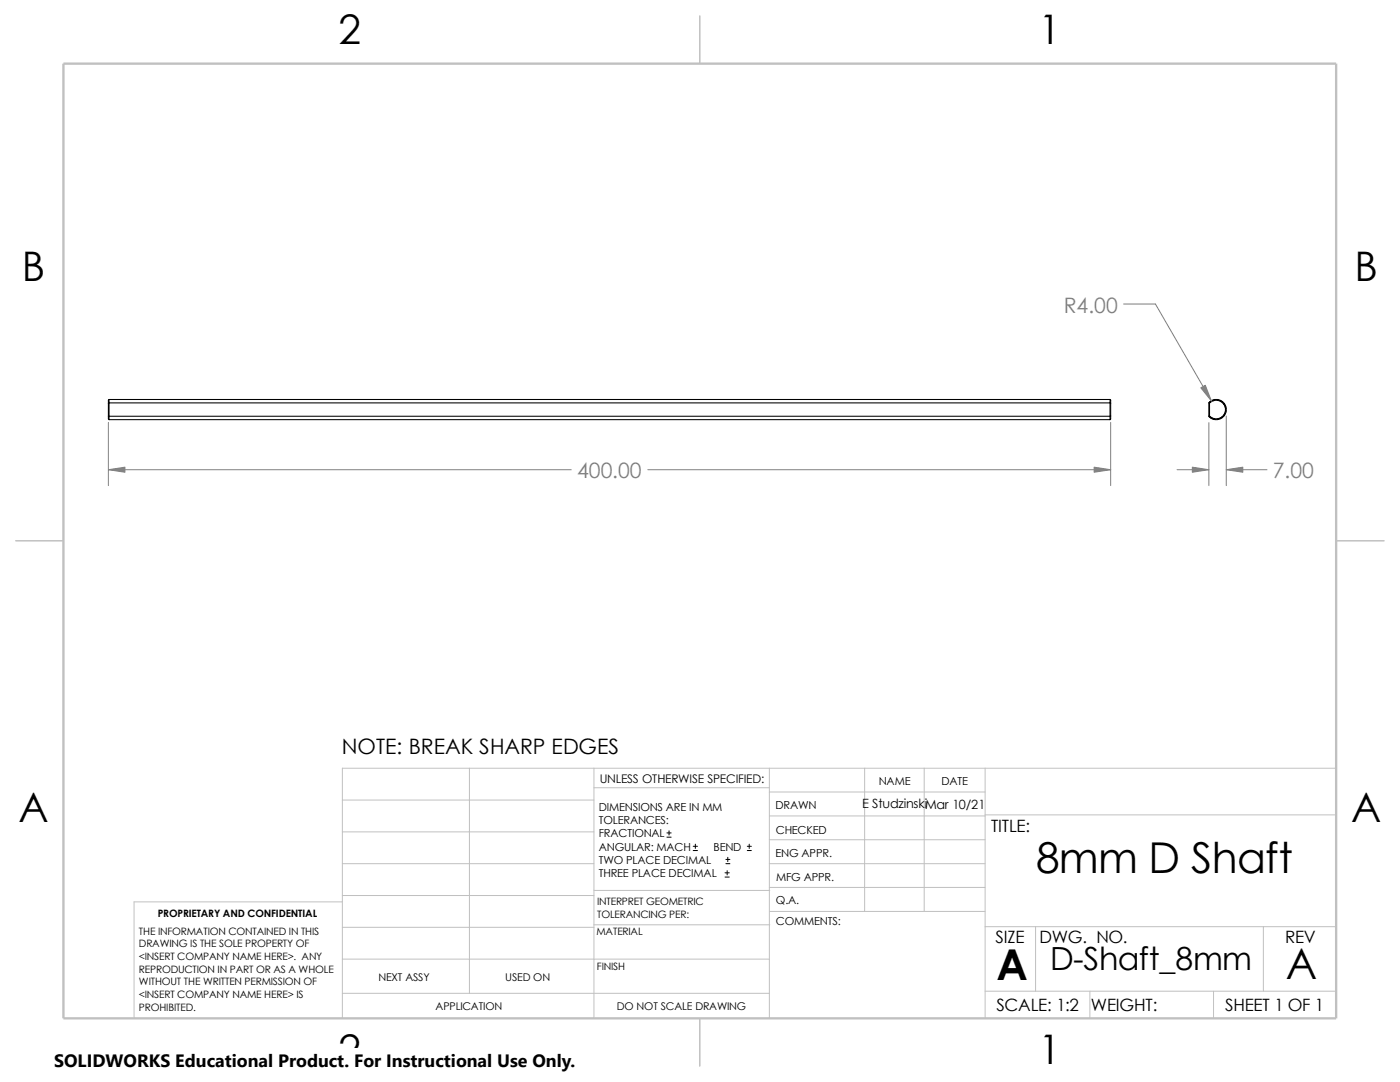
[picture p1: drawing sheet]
<svg xmlns="http://www.w3.org/2000/svg" width="279mm" height="216mm" viewBox="0 0 279 216" stroke-linecap="round" stroke-linejoin="round" font-family="sans-serif">
<defs><g id="words">
<g font-size="8.5">
<text x="206.8" y="174.1">8mm D Shaft</text>
<text x="198.8" y="195.5">A</text>
<text x="256.6" y="195.3">A</text>
</g>
<g font-size="8.1">
<text x="67.6" y="8.8">2</text>
<text x="207.3" y="8.8">1</text>
<text x="4.4" y="56.1">B</text>
<text x="270.3" y="56.1">B</text>
<text x="3.7" y="164.1">A</text>
<text x="269.6" y="164.1">A</text>
<text x="67.6" y="212.3">2</text>
<text x="207.3" y="212.3">1</text>
</g>
<text font-size="6.4" x="209.5" y="193.6">D-Shaft_8mm</text>
<g font-size="4.2" fill="#808080">
<text x="212.3" y="62.4">R4.00</text>
<text x="115.2" y="95.4">400.00</text>
<text x="254" y="95.4">7.00</text>
</g>
<text font-size="4.2" x="68.2" y="150.4">NOTE: BREAK SHARP EDGES</text>
<text font-size="3.6" x="10.8" y="213">SOLIDWORKS Educational Product. For Instructional Use Only.</text>
<g font-size="3.4">
<text x="197.8" y="166">TITLE:</text>
<text x="198.7" y="188.1">SIZE</text>
<text x="207.5" y="188.1">DWG. NO.</text>
<text x="256.5" y="188.2">REV</text>
<text x="198.8" y="201.7">SCALE: 1:2</text>
<text x="217.7" y="201.8">WEIGHT:</text>
<text x="244.5" y="201.7">SHEET 1 OF 1</text>
</g>
<g font-size="2.5">
<text x="172" y="161.3">E Studzinski</text>
<text x="184.6" y="161.4">Mar 10/21</text>
</g>
<text font-size="2.4" x="119.7" y="156.2">UNLESS OTHERWISE SPECIFIED:</text>
<g font-size="2.2">
<text x="119.5" y="161.8">DIMENSIONS ARE IN MM</text>
<text x="154.8" y="161.5">DRAWN</text>
<text x="175.4" y="156.7">NAME</text>
<text x="187.9" y="156.7">DATE</text>
<text x="119.5" y="164.4">TOLERANCES:</text>
<text x="119.5" y="167.1">FRACTIONAL</text>
<text x="154.8" y="166.3">CHECKED</text>
<text x="119.5" y="172.4">TWO PLACE DECIMAL</text>
<text x="119.5" y="169.8">ANGULAR: MACH</text>
<text x="142.4" y="169.8">BEND</text>
<text x="154.8" y="171">ENG APPR.</text>
<text x="119.5" y="175">THREE PLACE DECIMAL</text>
<text x="154.9" y="175.7">MFG APPR.</text>
<text x="154.9" y="184.7">COMMENTS:</text>
<text x="154.9" y="180.5">Q.A.</text>
</g>
<g font-size="2.1">
<text x="75.5" y="195.7">NEXT ASSY</text>
<text x="100.8" y="195.7">USED ON</text>
<text x="86.9" y="201.5">APPLICATION</text>
<text x="123.1" y="201.6">DO NOT SCALE DRAWING</text>
</g>
<g font-size="2">
<text x="31.5" y="183">PROPRIETARY AND CONFIDENTIAL</text>
<text x="119.2" y="183.1">TOLERANCING PER:</text>
<text x="119.2" y="180.6">INTERPRET GEOMETRIC</text>
<text x="27.7" y="186.5">THE INFORMATION CONTAINED IN THIS</text>
<text x="27.7" y="189.1">DRAWING IS THE SOLE PROPERTY OF</text>
<text x="27.7" y="191.6">&lt;INSERT COMPANY NAME HERE&gt;. ANY</text>
<text x="119" y="186.6">MATERIAL</text>
<text x="27.7" y="194.1">REPRODUCTION IN PART OR AS A WHOLE</text>
<text x="27.7" y="196.6">WITHOUT THE WRITTEN PERMISSION OF</text>
<text x="119.1" y="193.5">FINISH</text>
<text x="27.7" y="199.1">&lt;INSERT COMPANY NAME HERE&gt; IS</text>
<text x="27.7" y="201.7">PROHIBITED.</text>
</g>
</g></defs>
<g fill="none" stroke="#c0c0c0" stroke-width=".2">
<path d="M68.3 159.6h50.2M93.7 153.3v44.9M118.5 157.2h35M118.5 153.3v49.9M153.5 153.3v49.9M153.5 158h43.1M172.6 153.3v28.6M184.4 153.3v28.6M196.6 153.3v49.9M266.7 153.3h-198.4v49.9M68.3 166h50.2M68.3 172.3h50.2"/>
<path d="M68.3 178.7h50.2M68.3 180h-41.5v23.2M118.5 177.7h35.1M153.5 162.8h43.1M153.5 167.6h43.1M153.5 172.3h43.1M153.5 177.1h43.1M196.6 162.6h70.1M68.3 198.2h85.2M68.3 191.4h85.2M68.3 185h50.2M118.5 184.5h35.1"/>
<path d="M153.6 181.9h43M196.6 184.9h70.1M196.6 197.8h70.1M206.7 184.9v12.9M217.5 197.8v5.4M242.2 197.8v5.4M252.1 184.9v12.9"/>
</g>
<path d="M139.7 3.2v9.5M3.1 107.9h9.6M266.7 107.9h9.5M139.7 203.2v9.5" fill="none" stroke="#c0c0c0" stroke-width=".21"/>
<path d="M12.7 12.7h254v190.5h-254z" fill="none" stroke="#c0c0c0" stroke-width=".47"/>
<g fill="none" stroke="#000" stroke-width=".21">
<path d="M21.8 79.7v.7M21.8 79.7l-.2 .1v.7M21.8 79.7h199.7M221.5 79.7v.7M221.5 79.7l.2 .1v.7M21.6 83v.6l.2 .1M21.6 83l.2 .1M21.6 80.5v2.5M21.8 83.1v.6M21.8 83.7h199.7M21.8 83.1h199.7M21.8 80.4h199.7"/>
<path d="M21.8 80.4l-.2 .1M21.8 80.4v2.7M221.5 83.1v.6M221.5 80.4l.2 .1M221.5 80.4v2.7M221.7 83v.6l-.2 .1M221.7 83l-.2 .1M221.7 80.5v2.5M241.3 80.4l.3-.4 .6-.2h1.3l.6 .4 .3 .4 .3 .6v.8l-.5 1.1-1 .6h-1l-1-.6M241.3 80.4l.1 .1v2.5M241.3 80.4v2.7l.1-.1M241.3 80.4l.9-.5h1l.9 .5 .5 1-.2 1.2-.7 .7-.6 .3h-.7l-.5-.2-.5-.4"/>
</g>
<g fill="none" stroke="#000" stroke-width=".2">
<path d="M133.1 167h.8M133.1 166.2h.8M133.5 165.8v.8M138.3 169.7h.9M138.3 168.9h.9M138.8 168.4v.9M144.7 175h.8M144.7 174.2h.8M144.9 172.3h.8M144.9 171.5h.8M145.1 173.7v.9M145.2 171.1v.8"/>
<path d="M149.1 169.7h.8M149.1 168.9h.8M149.5 168.4v.9"/>
</g>
<path d="M224.2 60.7h6.4l11.2 19.3M21.6 93.7h92.4M21.6 84.3v12.6M129.3 93.7h92.4M221.7 84.3v12.6M234.9 93.7h6.4M241.3 84.3v12.6M244.7 83v13.9M244.7 93.7h8.2" fill="none" stroke="#808080" stroke-width=".2"/>
<g fill="#808080" stroke="#808080" stroke-width=".2">
<path d="M239.6 77.4l.9-.5 1.3 3.1z"/>
<path d="M244.7 93.7l3.3-.5v1z"/>
<path d="M238 93.2l3.3 .5-3.3 .5z"/>
<path d="M218.4 93.2l3.3 .5-3.3 .5z"/>
<path d="M21.6 93.7l3.3-.5v1z"/>
</g>
<path d="M10.8 209.2h104.1v6.7h-104.1z" fill="#fff"/>
<use href="#words"/>
</svg>
